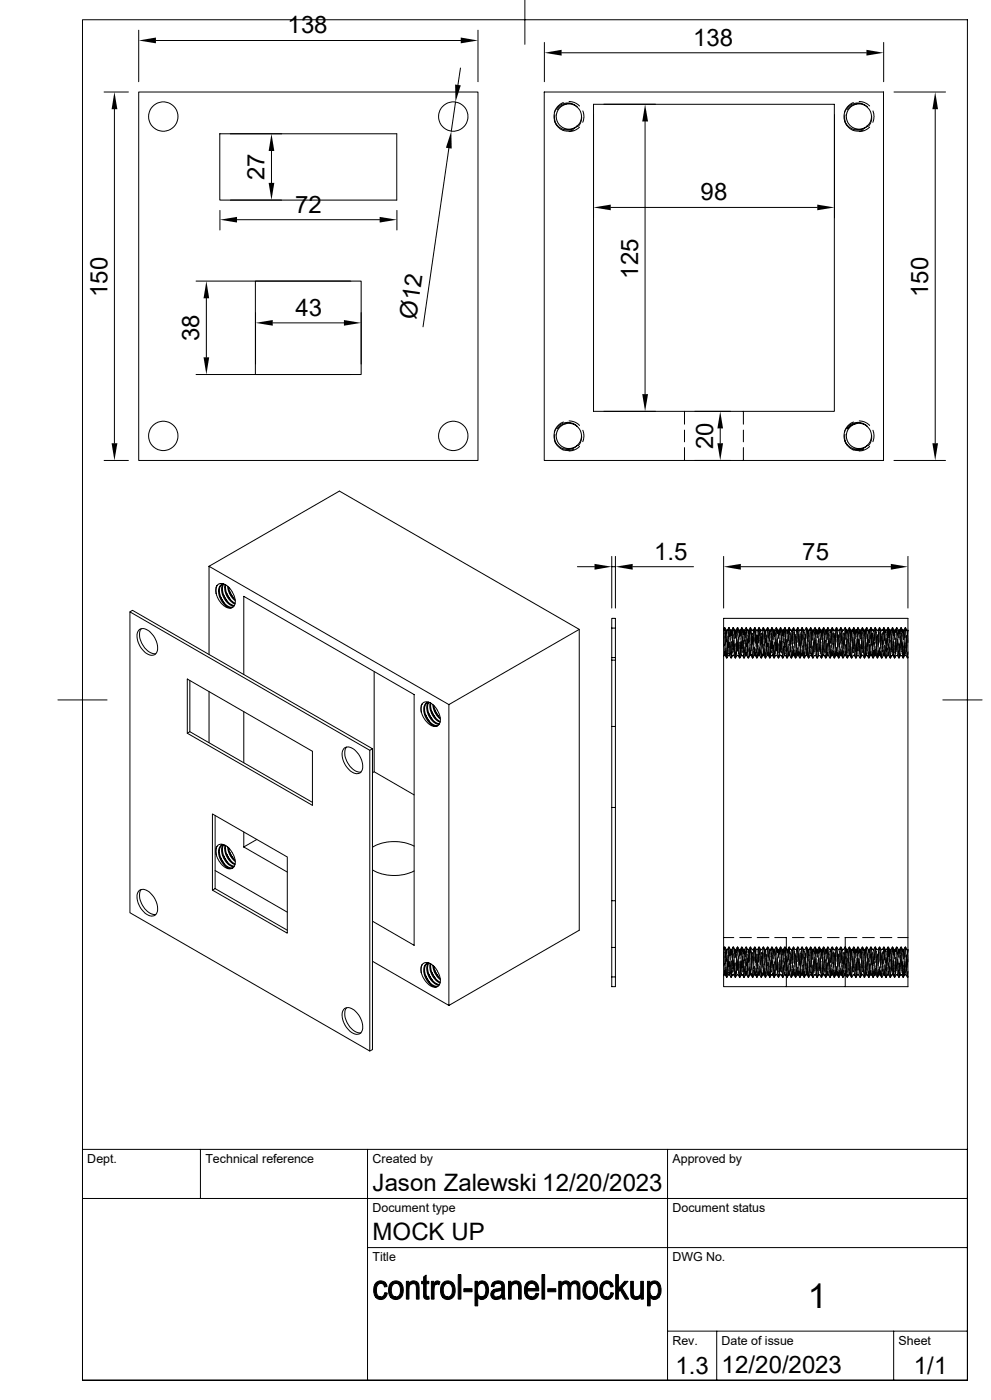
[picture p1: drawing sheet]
<svg xmlns="http://www.w3.org/2000/svg" width="297mm" height="420mm" viewBox="0 0 297 420" stroke-linecap="round" stroke-linejoin="round" font-family="sans-serif">
<defs><g id="words">
<text font-size="10.3" x="242.1" y="392.3">1</text>
<g font-size="7.2">
<text x="86.2" y="10">138</text>
<text x="207.7" y="13.7">138</text>
<text x="79.3" y="54" transform="rotate(-90 79.3 54)">27</text>
<text x="88.4" y="63.8">72</text>
<text x="210" y="60.1">98</text>
<text x="191.2" y="83.6" transform="rotate(-90 191.2 83.6)">125</text>
<text x="32.2" y="89.1" transform="rotate(-90 32.2 89.1)">150</text>
<text x="278.1" y="89.1" transform="rotate(-90 278.1 89.1)">150</text>
<text x="88.5" y="94.7">43</text>
<text x="124.8" y="96" transform="rotate(-82 124.8 96)">Ø12</text>
<text x="59.7" y="102.3" transform="rotate(-90 59.7 102.3)">38</text>
<text x="213.7" y="134.7" transform="rotate(-90 213.7 134.7)">20</text>
<text x="196" y="167.9">1.5</text>
<text x="240.5" y="167.9">75</text>
<text x="111.6" y="357.3">Jason Zalewski 12/20/2023</text>
<text x="111.6" y="372.1">MOCK UP</text>
<text x="202.4" y="412.1">1.3</text>
<text x="216.3" y="411.9">12/20/2023</text>
<text x="273.9" y="412.1">1/1</text>
</g>
<g font-size="3.7">
<text x="26.2" y="349">Dept.</text>
<text x="61.6" y="349">Technical reference</text>
<text x="111.6" y="349">Created by</text>
<text x="201.6" y="349">Approved by</text>
<text x="111.6" y="363.7">Document type</text>
<text x="201.6" y="363.7">Document status</text>
<text x="111.6" y="378.4">Title</text>
<text x="201.6" y="378.4">DWG No.</text>
<text x="201.5" y="403.5">Rev.</text>
<text x="216.3" y="403.5">Date of issue</text>
<text x="269.3" y="403.5">Sheet</text>
</g>
</g></defs>
<g fill="none" stroke="#000" stroke-width=".3">
<path d="M24.7 5.9h265.2v408.2h-265.2zM41.6 9.1v15.4M46.7 12.1h91.4M143.3 9.1v15.4M157.3 0v13.3M163.2 12.7v11.8M168.3 15.8h91.4M264.8 12.7v11.8M31.2 27.6h7.3M34.3 32.8v100.2M41.6 27.6h101.7v110.5h-101.7zM136.5 30.6l-1.2 8.8"/>
<path d="M138 20.4l-.8 5.1M163.1 27.6h101.7v110.5h-101.7zM166.2 36.1l.6 1.2 .7 .8 1.5 .8h1.9l1.3-.4 .8-.7M166.2 33.8l.9-1.6 1.4-1 2.1-.3 1.4 .5 1 .7-.9-.6-1.5-.3-1.2 .1-1.1 .6-1.3 1.7-.2 2 .2 .8 .7 1.1 1.5 1 2 .2 1-.3 .8-.6M166.2 36.1l1 2 1.6 1M166.2 33.8l-.2 1.2 .2 1.1M166.3 34.4v1.8l.6 1.4M168.9 30.8l-.9 .4-1 .9-.8 1.7M169.8 31.2l-1.6 .5-1.2 1.2M170.6 30.4l1.5 .3 1.6 1.1M172 38.9l-1.5 .4-1.8-.2M173 32.1a3.7 3.7 0 0 1 0 5.7"/>
<path d="M173.7 38.1l-1.6 1.1-1.6 .3M174.3 34.8l-.1 1.3-.8 1.8M174.7 33.3l.3 1.4-.3 2M177.9 31.3h72.2v92.1h-72.2zM193.3 36.4v81.8M250.1 34.4v30.9M253.1 36.1l1 1.9 1.7 1.1M253.1 33.8l-.2 1.2 .2 1.1M253.1 36.1l.6 1.2 .7 .8 1.5 .8h2l1.2-.4 .8-.7M253.1 33.8l.9-1.6 1.4-1 2.1-.3 1.5 .5 .9 .7-1-.6-1.4-.3-1.3 .2-1.1 .6-.8 .9-.5 .9-.1 1.8 .3 1.1 .6 .8 1.5 1 2 .2 1.8-.9M253.2 34.4v1.6l.6 1.6M255.8 30.8l-.9 .4-.9 .9-.9 1.7"/>
<path d="M256.8 31.2l-1.4 .4-1.4 1.3M257.5 30.4l1.6 .4 1.5 1M258.9 38.9l-1.4 .4-1.8-.2M259.9 32.1a3.7 3.7 0 0 1 0 5.7M260.6 38.1l-1.5 1.1-1.6 .3M261.2 34.8v1.4l-.9 1.7M261.6 33.3l.4 1.5-.4 1.9M267.9 27.6h15.5M280.3 32.8v100.2M65.9 40.1h53v19.9h-53zM81.4 45.3v9.6M134.5 44.4l-7.7 53.6"/>
<path d="M65.9 63.1v5.9M69 60h15.5M71 65.9h42.8M119 63.1v5.9M183 62.2h61.9M58.8 84.3h46.4M61.8 89.5v17.7M76.5 84.3h31.7v28.1h-31.7zM76.6 93.8v15.4M81.7 96.9h21.4M108.2 93.8v15.4M58.8 112.4h46.4"/>
<path d="M31.2 138.1h7.3M166.2 132l.8 1.6 1 .9 .8 .5M166.2 129.6l-.2 1.2 .2 1.1M166.3 130.3v1.7l.6 1.4M168.9 126.6l-1.7 1.1-1 1.9M169.8 127l-1.3 .4-1.5 1.3M170.6 126.3l1.5 .2 1.6 1.1M172 134.7l-1.7 .5-1.6-.3M173 127.9l-.8-.5-1-.4-2 .2-1.7 1.2-.7 1.8 .2 2 .4 .8 .9 .9 1.1 .5 1.2 .2 1.4-.3 1-.7-1 .8-1.4 .4-2.2-.3-1.3-1-.9-1.5M173 127.9l-1.6-1-1.1-.2-1.3 .2-1.5 .8-.7 .7-.6 1.2M173 127.9a3.7 3.7 0 0 1 0 5.7M173.7 133.9l-1.6 1.1-1.6 .3"/>
<path d="M174.3 130.6l-.1 1.3-.8 1.8M174.7 129.1l.3 1.4-.3 2M181 123.4h15.5M205.1 123.4v3.9M205.1 129v3.5M205.1 134.3v3.8M208.2 138.1h10.7M208.2 123.4h10.7M215.9 128.5v4.5M222.8 123.4v3.9M222.8 129v3.5M222.8 134.3v3.8"/>
<path d="M253.1 132l.9 1.6 .9 .9 .9 .5M253.1 129.6l-.2 1.2 .2 1.1M253.1 129.6l1.1-1.8 1.7-.9 1.3-.2 1.2 .2 1.5 1-1.8-.9-2 .2-1.4 1-.7 .9-.3 1v1.6l.5 1 .6 .9 1.2 .7 1.3 .3 1.6-.3 1-.7-.9 .8-1.5 .4-2.2-.3-1.3-1-.9-1.5M253.2 130.3v1.6l.6 1.5M255.8 126.6l-1.7 1.2-.6 .8-.4 1M256.8 127l-1.8 .6-1 1.1M257.5 126.3l1.6 .3 1.5 1M258.9 134.7l-1.7 .5-1.5-.3M259.9 127.9a3.7 3.7 0 0 1 0 5.7M260.6 133.9l-1.8 1.2-1.3 .2M261.2 130.6v1.4l-.9 1.7M261.6 129.1l.4 1.6-.4 1.8"/>
<path d="M267.9 138.1h15.5M62.7 169.9l39-22.6 71.9 41.5v90.3l-39.1 22.5M62.7 169.9l71.8 41.5 39.1-22.6M62.7 169.9v26.4M64.8 176.1l.6-.8 1.2-.3 1.3 .6 .8 .7a6.5 6.5 0 0 1 1.7 4.9l-.3 .7-.5 .3M64.8 176.2v1.9M65 175.7l-.3 .9v1.3l1.1 2.4 1.8 1.8 1.2 .4 .8-.3M66.1 179.1l1 1.7M66.5 175.3l-.5 .6-.3 1.1 .5 2.3 .8 1.4 1 1 1 .5 .8-.1M66.9 175.2l-.5 1.2 .1 1.1 .4 1.4 1.3 1.9 1.1 .9 .8 .1M67 175.2l-.7 .2-.6 .7-.2 1.4 .3 1.6 1.5 2.3 1.1 .8h1.2M67.1 178.5l.9 1.8"/>
<path d="M67.1 175.2l-.4 1v1l.4 1.6 1.5 2 .8 .6 .8 .3M67.4 175.3v1.6l.6 1.9 1.3 1.7 1.1 .7M67.6 175.5v1.5l.6 1.6 .9 1.4 1.4 1M67.9 178l1 1.7M68.2 175.9l.3 1.4 .5 1.3 1.5 1.6M68.5 176.1l.7 2.1 1.3 1.7M68.9 177.5l.9 1.7M173.1 170h5.1M183.3 170h1.1M183.3 166.9v15.5M184.4 166.9v15.5M189.6 170h18.3"/>
<path d="M216.9 166.9v15.5M222 170h45M272.1 166.9v15.5M38.9 183.6l71.9 41.5v90.2l-71.9-41.5zM38.9 183.6l.8-.5 71.9 41.5M41.8 188.8a2.96 2.96 0 0 1 3.8 1.4 5.3 5.3 0 0 1 1.2 5.8 2.21 2.21 0 0 1-3.2-.2 6.1 6.1 0 0 1-2.3-6.3zM42.4 188.6a4.6 4.6 0 0 0 .7 5.3 4.2 4.2 0 0 0 3.6 2.2M183.3 185.5h1.1v110.5h-1.1zM183.3 198h1.1M183.3 188.4h1.1M183.3 197.3h1.1M216.9 190l.2 3.7"/>
<path d="M216.9 185.5h55.2v110.5h-55.2zM216.9 189.2h3M216.9 188.8l.4-.5 .4 .8M217 191l-.1 3M217 196.6h.3l.5 .8 .5-.8h.4l.3 .8M217 188.6l-.1 3.1M217 196.6l-.1 .3M217.1 189.2l.2-.9 .2 2.7M217.3 189.8l.2 3.5M217.3 193.3l-.3 3.3M217.6 195.1l.2 2.3 .1-1.2M217.6 192.7l.1 3.5"/>
<path d="M217.6 194.4l-.2 2.2-.2-1.1M217.6 189.1h.4M217.8 190.1l-.2-1-.2 2.4M217.9 191.9l.2 3.5M218.2 190.9l-.2 3.5M218.2 193.3l-.2 3.5M218.2 190.8l.2 3.4M218.3 189.2l.1-.9 .3 2.7M218.6 188.7l-.1-.4-.2 3.2M218.6 192.7l-.2 3.5M218.7 192.7l.2 3.6M218.7 190.4l.2 3.5"/>
<path d="M218.9 193.8l-.2 2.8-.2-.6M218.9 189.1l-.4-.8-.6 .9-.2 3.4M218.9 189.1h.4M219.1 197.4h.1M219.2 190.7l-.3-1.6-.2 1.8M219.2 192.4l.3 3.5M219.3 189.1l.4-.8 .6 .8M219.4 193.3l-.2 3.4M219.4 195.6l-.2 1.8-.2-1.7M219.4 189.5l-.1-.4-.3 3M219.5 191.3l.2 3.5M219.6 190.3l-.1 3.5"/>
<path d="M219.8 188.6v-.3l.3 3.3M219.8 188.7l-.1-.4-.2 3.2M219.9 190.5l.2 3.5M220 192.1l-.2 3.5M220 190.4l.2-1.3 .3 2.2M220.2 193.4l.1 3.5M220.2 189.1h.4M220.3 193.3l-.4 3.3M220.6 195.5l-.2 1.9-.2-1.7M220.6 193l.2 3.5M220.6 189.1l.4-.8 .5 .8M220.7 190.1l-.1-1-.3 2.4"/>
<path d="M220.8 190.3l-.2 3.5M220.8 192.6l-.2 3.5M220.9 191.9l.2 3.5M220.9 188.6l.1-.3 .3 3.3M221.2 196.6l.5 .8M221.2 189.3l-.1-1-.2 2.6M221.2 196.6h-.3l-.4 .8-.6-.8h-.3l-.4 .8M221.3 191.6l-.2 3.5M221.4 193.4l.2 3.5M221.4 191.1l.1 3.5M221.4 189.8l.1-.7 .3 2.7M221.5 189.1h.4"/>
<path d="M221.6 192.7l-.3 3.5M221.7 189.2h3.5M221.9 193.5l.3 3.1v-.3M221.9 189.1l.4-.8 .5 .8M222 192.6l-.2 3.5M222 194.9l-.2 2.5-.2-1.1M222.1 190.7l-.2-1.6-.2 1.9M222.2 192.4l.2 3.5M222.2 196.6h.3l.4 .8 .6-.8h.3l.4 .8M222.2 196.6l-.4 .8M222.2 189.7l-.1 3.5M222.4 189.4l-.1-1.1-.2 2.5"/>
<path d="M222.5 188.8l.2 3.5M222.5 191.1l.2 3.5M222.6 191l-.2 3.5M222.8 194l.2 3.4 .1-.2M222.8 189.3v-.2l.3 3.3M222.8 189.1h.4M222.9 192.2l-.2 3.5M223 190.4l.2-1.3 .2 2.1M223.1 189.1l.5-.8 .5 .8M223.2 194.9l-.2 2.5-.2-1.1M223.2 194.1l.2 2.5 .2-.9M223.4 192l-.2 3.5"/>
<path d="M223.4 189.7l-.2 3.4M223.5 193l.2 3.5M223.7 188.8l.2 3.5M223.9 189.9l-.2-1.6-.2 1.9M223.9 190.5l-.2 3.5M223.9 194.1l.3 3.3 .1-.2M223.9 191.7l.2 3.5M224.1 189.1h.4M224.2 189.4l.2 3.5M224.2 191.6l-.2 3.5M224.3 189.9l.2-.8 .2 2.7M224.5 194.6l.2 2 .2-1.4"/>
<path d="M224.6 191.9l-.2 3.6M224.6 194.3l-.2 3.1-.2-.4M224.8 193.5l.3 3.1 .1-.3M224.9 189l-.2 3.5M225 188.3l-.5 .8M225 188.4l.4 .7M225 190l-.1-1.7-.2 1.9M225.1 191.7l.2 3.5M225.1 189.4l.2 3.5M225.3 189.9l-.3 3.5M225.4 194.7l.2 2.7 .2-.8M225.4 189.1h.4"/>
<path d="M225.5 191.1l-.2 3.4M225.6 189.9l.2 3.6M225.7 189.3l.1-.2 .2 3.2M225.7 189.1l.4-.8 .6 .8M225.8 194.2l-.3 3.2-.1-.4M226 191.3l-.2 3.5M226.1 189l-.3 3.5M226.1 189.6l.2-1.3 .2 2.3M226.1 194.1l.3 2.5 .1-.9M226.3 194.6l-.2 2-.3-1.4M226.3 189.4l.2 3.6M226.4 196.6l.4 .8 .5-.8h.4l.5 .8 .4-.8"/>
<path d="M226.4 196.6h-.3l-.5 .8-.5-.8h-.4l-.5 .8M226.6 194.7l.2 2.7 .1-.8M226.6 192.4l.1 3.5M226.6 189.4l-.2 3.4M226.7 189.1h.3M226.9 190.5l.2 3.5M226.9 190.5l-.2 3.5M226.9 189.2h3.6M227.1 189.4l.3 3.5M227.2 191.3l-.2 3.5M227.2 193.6l-.2 3.5M227.3 189.5l.2-1.2 .2 2.4"/>
<path d="M227.4 188.4l-.4 .7M227.5 194.6l.2 2 .2-1.4M227.5 188.3h.1M227.5 188.4l-.2 3.5M227.6 194.1l-.3 2.5-.1-.8M227.6 188.4l.4 .7M227.8 192.4l.1 3.5M227.8 190.1l.1 3.5M228 189.1h.3M228 195.3l.2 2.1 .2-1.5M228 189.3v-.2l-.3 3.2M228.2 191.1l.2 3.5"/>
<path d="M228.2 189.9l-.2 3.5M228.4 193.6l-.2 3.5M228.5 189.9l.2 3.6M228.6 196.6h.4M228.6 190.7l-.1 3.5M228.7 188.4l-.2 3.5M228.7 188.9l.2-.6 .2 3M228.7 188.3l.6 .8M228.7 188.4l-.4 .7M228.9 193.5l-.3 3.1-.1-.3M228.9 190.1l.2 3.5M228.9 196.6l.5 .8 .5-.8h.4l.5 .8 .4-.8"/>
<path d="M229.2 195.4l.2 2 .2-1.5M229.2 193l.2 3.5M229.2 194.6l-.2 2-.2-1.4M229.3 189.1h.3M229.4 189.9l-.1-.8-.3 2.6M229.5 191.6l.2 3.6M229.5 189.4l-.2 3.5M229.8 190.5l.2 3.5M229.8 190.6l-.1 3.5M229.8 193l-.2 3.5M229.9 188.9l.1-.6 .3 3M230.1 188.3l-.5 .8"/>
<path d="M230.2 188.4l.4 .7M230.2 192.9l-.2 3.5M230.3 189l-.2-.7-.2 2.9M230.3 190.7l.2 3.5M230.4 193l.1 3.6M230.5 194.1l-.2 2.5-.2-.9M230.5 189.1h.4M230.7 190.5l-.2-1.4-.2 2.1M230.8 192.2l.3 3.5M230.9 189.1l.4-.8 .6 .8M231 192.9l-.2 3.5M231 195.3l-.2 2.1-.2-1.4"/>
<path d="M231 189.3l-.1-.2-.3 3.2M231.1 191.1l.2 3.5M231.2 196.6h.4M231.2 190l-.1 3.5M231.4 189l-.1-.7-.2 2.9M231.5 188.4l.2 3.5M231.5 190.8l.2 3.5M231.5 196.6l.4 .8 .6-.8h.3l.5 .8M231.6 192.4l-.3 3.5M231.6 190.6l.3-1.5 .2 1.9M231.8 193.7l.2 3.5M231.8 193.5l-.2 3.1-.1-.3"/>
<path d="M231.9 189.1h.3M232.2 195.2l-.2 2.2-.2-1.4M232.2 192.7l.2 3.6M232.2 189.2h3.6l.2 3.5M232.3 189.9l-.1-.8-.3 2.7M232.4 190l-.2 3.5M232.4 192.3l-.2 3.5M232.5 191.6l.2 3.5M232.6 188.4l-.4 .7M232.6 188.3l.5 .8M232.7 188.5l.2 3.4M232.9 189.6l-.2-1.3-.2 2.2"/>
<path d="M232.9 191.8l-.2 3.5M233 193.7l.2 3.5M233 191.4l.1 3.5M233 190.1l.1-1 .3 2.5M233.1 189.1h.4M233.2 193l-.3 3.4M233.5 193.3l.2 3.1 .1 .2v-.1M233.5 189.1l.4-.8 .5 .8M233.6 192.3l-.2 3.5M233.6 194.6l-.2 2.8-.1-.8M233.7 190.4l-.2-1.3-.2 2.1M233.8 192.2l.2 3.5"/>
<path d="M233.8 189.4l-.1 3.5M234.1 189.7l-.2-1.4-.2 2.2M234.1 189.1l.2 3.5M234.1 196.6l.4 .8 .6-.8h.3l.4 .8M234.1 191.4l.2 3.5M234.1 196.6h-.3l-.4 .8M234.2 191.3l-.2 3.4M234.3 189.5l.1-.4 .3 3M234.4 194.4l.3 3v-.5M234.4 189.1h.4M234.5 192.4l-.2 3.5M234.6 190.6l.2-1.5 .2 1.9"/>
<path d="M234.7 189.1l.5-.8 .5 .8M234.8 194.6l-.2 2.8-.2-.8M234.8 193.9l.2 2.7 .2-.6M235 189.3l-.1 3.5M235 191.6l-.1 3.6M235.1 192.7l.2 3.5M235.1 189.9l.2-1.6 .2 2M235.3 189.1l.2 3.5M235.5 190.7l-.2 3.5M235.6 194.4l.2 3 .1-.5M235.6 192l.2 3.5M235.7 189.1h.4"/>
<path d="M235.8 191.8l-.2 3.5M235.9 190.1l.2-1 .2 2.5M236.1 189.1l.4-.8 .5 .8M236.1 194.4l.2 2.2 .2-1.2M236.2 191.6l-.1 3.6M236.2 194l-.3 3.3M236.3 189.9l.2-1.6 .2 2M236.3 196.6h.4l.4 .8 .6-.8h.3l.4 .8M236.4 193.3l.3 3.3 .1-.1M236.4 196.6l-.6 .8M236.5 188.7l-.2 3.5M236.7 189.7l.2 3.5"/>
<path d="M236.8 192.1l.1 3.5M236.9 190.1l-.3 3.5M237 189.1h.4M237 195l.2 2.4 .2-1.1M237.1 189.7l.2 3.5M237.1 191.3l-.2 3.5M237.2 189.5l.2-.4 .2 3M237.4 193.9l-.3 3.4M237.5 189.2h3.5M237.6 191l-.1 3.5M237.7 188.7l-.2 3.5M237.7 189.3l.2-1 .2 2.6"/>
<path d="M237.7 193.8l.3 2.8 .1-.6M237.7 188.4l-.4 .7M237.8 188.3l.5 .8M237.9 194.8l-.2 1.8-.3-1.6M237.9 189.7l.2 3.6M238.2 192.7l.2 3.5M238.2 189.6l-.2 3.5M238.2 195l.2 2.4 .1-1.2M238.3 189.1h.3M238.4 190.7l-.1 3.5M238.4 197.4h.1M238.5 190.3l.2 3.5"/>
<path d="M238.8 191l-.1 3.5M238.8 193.3l-.2 3.5M238.9 189.2l.2-.9 .2 2.7M239.1 194.4l.2 2.2 .1-1.2M239.2 194.3l-.2 2.3-.2-1.1M239.2 188.6l-.1-.3-.2 3.3M239.3 192.5l.3-3.4-.5-.8-.5 .8 .4 3.6M239.4 192.7l.2 3.5M239.4 190.4l.1 3.5M239.6 189.1h.3M239.6 195.6l.2 1.8 .2-1.8M239.8 190.8l.2 3.6"/>
<path d="M239.8 190.2l-.2 3.5M239.9 189.1l.4-.8 .6 .8M240 193.3l-.2 3.5M240 189.7l.3 3.5M240.2 190.4l-.1 3.4M240.4 188.6l.1-.3 .2 3.3M240.4 188.6l-.1-.3-.2 3.2M240.5 193.7l-.3 2.9-.1-.5M240.5 190.4l.2 3.5M240.5 196.6l.5 .8M240.6 196.6h-.4l-.4 .8-.5-.8h-.4l-.4 .8M240.8 193.3l.2 3.5"/>
<path d="M240.8 194.9l-.2 1.7-.2-1.7M240.9 189.1h.3M241 189.7l-.1-.6-.3 2.9M241.1 191.4l.2 3.5M241.1 189.6l-.2 3.5M241.2 195.6l-.2 1.8-.2-1.7M241.4 190.2l.2 3.6M241.4 190.3l-.1 3.5M241.4 192.7l-.1 3.5M241.5 196.6l-.5 .8M241.5 196.6h.4l.4 .8 .5-.8M241.6 188.6v-.3l.3 3.3"/>
<path d="M241.7 188.3l-.5 .8M241.8 188.4l.4 .7M241.8 193.2l-.3 3.4M241.9 189.3l-.2-1-.2 2.6M242 193.3l.2 3.5M242 191l.1 3.5M242.1 194.3l-.2 2.3-.2-1.1M242.1 189.1h.4M242.3 190.2l-.2-1.1-.2 2.3M242.4 191.9l.3 3.6M242.5 189.1l.4-.8 .6 .8M242.5 189.1l-.3 3.4"/>
<path d="M242.6 192.6l-.2 3.5M242.6 194.9l-.2 2.5-.2-1.1M242.7 190.8l.2 3.5M242.7 189.2h3.6M242.8 196.6h.3l.4 .8M242.9 189.7l-.2 3.5M243.1 189.3l-.2-1-.2 2.6M243.1 188.7l.2 3.5M243.1 192.6l-.2 3.5M243.2 191.1l.1 3.5M243.4 194l.3 3.3M243.4 193.8l-.2 2.8-.2-.5"/>
<path d="M243.5 189.1h.3M243.6 197.4h.1M243.6 190.8l-.1-1.7-.3 1.7M243.8 192.5l.2 3.5M243.8 194.9l-.2 2.5-.2-1.1M243.8 189.1l.4-.8 .6 .8M243.9 189.6l-.1-.5-.3 2.9M244.1 189.7l-.2 3.5M244.1 192l-.2 3.5M244.1 191.4l.1 3.5M244.3 188.8l.2 3.5M244.4 196.6l.5 .8 .5-.8h.3"/>
<path d="M244.4 196.6h-.3l-.4 .8M244.5 192l-.2 3.5M244.5 189.9l-.2-1.6-.2 1.9M244.6 190.3l.1-1.2 .3 2.2M244.6 194l.3 3.2M244.6 191.7l.2 3.5M244.7 193.2l-.3 3.4M244.7 189.1h.4M245.1 193.1l.2 3.5M245.1 189.1l.4-.8 .5 .8M245.2 192l-.1 3.5M245.2 194.3l-.2 3.1-.1-.5"/>
<path d="M245.2 190.2l-.1-1.1-.2 2.3M245.4 191.9l.2 3.6M245.5 189.1l-.2 3.5M245.7 189.9l-.2-1.6-.2 1.9M245.7 196.6l.5 .8 .5-.8h.3l.6 .8 .4-.8M245.7 189.4l.2 3.5M245.8 191.7l.2 3.5M245.8 191.5l-.2 3.5M245.9 189.7l.1-.6 .3 2.8M246 194.6l.3 2.8 .1-.8M246 189.1h.4M246.1 192.6l-.3 3.5"/>
<path d="M246.4 193.6l.2 3 .2-.4M246.4 194.3l-.2 3.1-.2-.4M246.6 190.8l-.2-1.7-.2 1.8M246.6 191.3l-.1 3.6M246.7 189l-.2 3.5M246.7 192.5l.2 3.5M246.8 189.6l.1-1.3 .2 2.3M246.8 188.4l-.5 .7M246.8 188.3h.1M246.9 189.4l.2 3.5M246.9 188.4l.5 .7M247.1 190.9l-.2 3.5"/>
<path d="M247.2 194.6l.2 2.8 .2-.8M247.2 192.3l.2 3.5M247.3 189.2l.3 3.2M247.3 189.1h.3M247.4 192.1l-.2 3.5M247.5 190.3l.2-1.2 .2 2.2M247.6 189.1l.5-.8 .5 .8M247.7 194.2l.2 2.4 .2-1M247.8 191.3l-.2 3.5M247.8 193.7l-.2 3.4M247.9 189.6l.2-1.3 .2 2.3M247.9 196.6h.4l.4 .8 .6-.8h.3l.5 .8"/>
<path d="M248 193l.3 3.6M248 189.2h3.5M248.2 188.4l-.3 3.5M248.4 192.4l.1 3.5M248.4 190l.1 3.5M248.4 190.4l-.2 3.5M248.6 195.3l.2 2.1 .2-1.4M248.6 189.1h.4M248.7 189.5l.2 3.5M248.7 191.5l-.2 3.5M248.8 189.8l.2-.7 .2 2.8M249 193.6l-.2 3.5"/>
<path d="M249 194.7l.2 1.9 .2-1.5M249.3 190.7l-.2 3.5M249.3 193.6l.3 3 .1-.4M249.3 188.4l-.2 3.5M249.3 188.4l-.4 .7M249.4 189l.1-.7 .2 2.9M249.4 188.3l.5 .8M249.6 190l.1 3.5M249.8 189.8l-.2 3.5M249.8 195.3l.2 2.1 .2-1.5M249.8 193l.2 3.5M249.9 189.1h.3"/>
<path d="M250 191l-.1 3.5M250.1 190l.2 3.5M250.2 189.2v-.1l.3 3.3M250.2 189.1l.5-.8 .5 .8M250.4 190.7l-.1 3.5M250.4 193l-.2 3.5M250.6 188.9l.1-.6 .2 3M250.7 194.2l.2 2.4 .1-.9M250.8 194.5l-.2 2.1-.2-1.3M250.9 188.9l-.2-.6-.2 3M250.9 196.6l.4 .8 .5-.8h.4l.5 .8M250.9 196.6h-.3l-.5 .8"/>
<path d="M251 193l.2 3.5M251 190.7l.2 3.5M251.1 189.3l-.2 3.4M251.2 189.1h.3M251.4 190.6l.2 3.5M251.4 190.4l-.2 3.5M251.6 193l-.2 3.5M251.6 195.3l-.2 2.1-.2-1.5M251.6 189.5l.3 3.5M251.9 190l-.2 3.5M251.9 188.4l-.4 .7M252 194.7l.2 1.9 .2-1.5"/>
<path d="M252 188.3h.1M252.1 189l-.2-.7-.2 2.9M252.1 194l-.3 2.6-.1-.7M252.2 190.7l.1 3.5M252.4 193.6l.2 3.5M252.5 189.1l-.4-.7 .2 3.5M252.5 189.1h.3M252.6 189.4l-.1-.3-.3 3.1M252.7 191.2l.2 3.4M252.7 189.8l-.2 3.5M252.8 195.3l-.2 2.1-.2-1.4M252.8 189.1l.4-.8 .6 .8"/>
<path d="M253 190l.2 3.5M253.1 190l-.2 3.5M253.1 192.4l-.2 3.5M253.1 196.6h.3l.5 .8 .5-.8h.4l.3 .8M253.2 196.6l-.5 .8M253.3 188.4l.2 3.5M253.3 189.2h3.5M253.4 193.4l-.2 3.2-.1-.2M253.5 189.6l-.2-1.3-.1 2.3M253.6 193.7l.2 3.4M253.6 191.3l.1 3.5M253.7 194.5l-.2 2.1-.2-1.3"/>
<path d="M253.7 189.1h.4M253.9 189.9l-.2-.8-.2 2.5M254 191.7l.2 3.5M254 189.3l-.2 3.5M254.1 189.1l.5-.8 .5 .8M254.2 192.3l-.2 3.5M254.2 194.6l-.2 2.8-.1-.8M254.5 189.4l-.2 3.5M254.7 189.6l-.2-1.3-.2 2.3 .2 3.5M254.7 192.8l-.2 3.5M254.8 189l.1 3.5M254.8 191.3l.1 3.6"/>
<path d="M255 194.3l.3 3.1 .1-.4M255 194l-.2 2.6-.2-.8M255.1 189.1h.3M255.2 190.5l-.1-1.4-.3 2M255.4 192.3l.2 3.5M255.4 194.6l-.2 2.8-.1-.8M255.4 189.1l.4-.8 .6 .8M255.5 189.4l-.1-.3-.3 3.1M255.7 191.7l-.2 3.5M255.7 191.1l.1 3.5M255.7 189.4l-.2 3.5M255.7 189.9l.2-1.6 .2 1.9"/>
<path d="M255.9 189.1l.2 3.5M256 192.3l-.2 3.5M256.2 190.5l.2-1.4 .2 2M256.2 194.3l.3 3.1v-.5M256.2 192l.2 3.5M256.3 193.4l-.2 3.2-.1-.2M256.3 189.1h.4M256.7 192.8l.2 3.5M256.7 189.1l.4-.8 .5 .8M256.8 191.7l-.1 3.5M256.8 194l-.3 3.2M256.8 189.9l-.1-.8-.2 2.6"/>
<path d="M256.9 189.9l.2-1.6 .2 1.9M257 191.7l.2 3.5M257.1 188.8l-.2 3.5M257.3 196.6l.6 .8M257.3 196.6h-.3l-.4 .8-.6-.8h-.3l-.5 .8M257.4 192l.2 3.5M257.4 189.7l.2 3.5M257.4 191.7l-.2 3.5M257.5 190l.1-.9 .3 2.5M257.6 194.9l.3 2.5 .1-1.1M257.6 189.1h.4M257.7 192.9l-.3 3.4"/>
<path d="M258 193.4l.3 3.2 .1-.2M258 189.1l.4-.8 .6 .8M258 194l-.3 3.3M258.1 190.5l-.1-1.4-.2 2M258.3 191.1l-.2 3.5M258.3 192.2l.2 3.5M258.3 196.6h.3l.4 .8 .6-.8h.3M258.3 188.7l-.2 3.5M258.3 196.6l-.4 .8M258.4 189.3l.1-1 .2 2.6M258.5 189.2h3.5M258.6 189.7l.1 3.5"/>
<path d="M258.7 191.2l-.2 3.5M258.8 195l.2 2.4 .2-1.1M258.8 192.6l.2 3.5M258.8 189.4l.1-.3 .3 3.1M258.9 189.1h.4M259 192.3l-.2 3.5M259.1 190.5l.2-1.4 .2 2M259.2 189.1l.5-.8 .5 .8M259.3 193.9l.2 2.7 .2-.7M259.5 191l-.2 3.5M259.5 193.4l-.3 3.4M259.5 189.3l.2-1 .2 2.6"/>
<path d="M259.6 192.8l.2 3.5M259.8 188.6v-.3l-.3 3.3M259.9 196.6l.4 .8M260 192.7l.2 3.5M260 190.3l.2 3.5M260 190.6l-.2 3.5M260.2 189.1h.4M260.3 195.6l.1 1.8 .2-1.7M260.3 189.3l.2 3.4M260.3 191.7l-.2 3.5M260.4 190l.2-.9 .2 2.5M260.6 193.3l-.2 3.5"/>
<path d="M260.6 194.5l.3 2.1 .1-1.3M260.9 190.4l-.2 3.5M260.9 193.4l.3 3.2 .1-.2M261 188.6v-.3l-.3 3.3M261 188.6l.1-.3 .3 3.2M261.1 188.3l-.5 .8M261.1 188.4l.4 .7M261.2 190.4l.2 3.4M261.4 190l-.2 3.5M261.4 193.3l.2 3.5M261.5 195.6l.1 1.8 .2-1.8M261.5 189.1h.4"/>
<path d="M261.6 189.8l.2 3.5M261.6 191.2l-.2 3.5M261.7 189.4l.2-.3 .2 3.1M261.8 189.1l.5-.8 .5 .8M262 192.7l-.1 3.5M262.1 190.4l-.2 3.5M262.1 196.6h.4M262.2 196.6l-.5 .8-.5-.8h-.3l-.6 .8M262.2 188.6l.1-.3 .3 3.3M262.3 193.9l.2 2.7 .1-.7M262.4 194.7l-.2 1.9-.2-1.5M262.5 196.6l.4 .8 .5-.8h.4l.4 .8 .6-.8h.3"/>
<path d="M262.5 189.2l-.1-.9-.3 2.7M262.6 193.3l.2 3.5M262.6 191l.2 3.5M262.7 189.5l-.2 3.5M262.8 189.1h.3M262.9 190.6l-.1 3.5M263 190.4l.2 3.5M263.2 189.2l.2 3.5M263.2 192.7l-.1 3.5M263.2 195l-.1 2.4-.2-1.1M263.5 189.7l-.2 3.6M263.5 188.4l-.4 .7"/>
<path d="M263.6 194.5l.2 2.1 .1-1.3M263.6 188.3l.5 .8M263.7 189.3l-.1-1-.3 2.6M263.7 194.2l-.3 2.4-.1-1M263.7 188.7l.2 3.5M263.8 191l.1 3.5M263.8 189.2h3.5M264 193.9l.3 3.4M264.1 189.1h.3M264.1 189.2l-.3 3.2M264.3 190.9l.2 3.5M264.3 190.1l-.2 3.5"/>
<path d="M264.4 195l-.2 2.4-.1-1.1M264.4 189.1l.4-.8 .6 .8M264.5 189.8l.3 3.5M264.7 189.7l-.2 3.5M264.7 192.1l-.2 3.4M264.9 188.7l.2 3.5M265 193.6l-.2 3-.2-.4M265 196.6l.5 .8 .5-.8h.4l.5 .8 .4-.8M265.1 189.9l-.1-1.6-.2 2M265.2 194l.3 3.3M265.2 191.6l.2 3.6M265.3 194.8l-.2 1.8-.2-1.6"/>
<path d="M265.4 189.1h.3M265.5 189.7l-.2-.6-.2 2.8M265.6 191.5l.2 3.5M265.6 189.5l-.2 3.5M265.9 192l-.2 3.5M265.9 194.4l-.3 3-.1-.5M266.1 189.1l-.2 3.5M266.2 188.3l-.5 .8M266.3 188.4l.4 .7M266.3 189.9l-.2-1.6-.2 2.1 .2 3.4M266.3 193.1l-.2 3.5M266.4 191.6l.2 3.6"/>
<path d="M266.4 189.3l.2 3.5M266.6 194.2l-.2 2.4-.2-1M266.7 194.6l.2 2.8 .1-.8M266.7 189.1h.3M266.8 190.3l-.1-1.2-.3 2.2M267 192l.2 3.5M267 189.1l.4-.8 .6 .8M267 194.3l-.2 3.1-.1-.5M267 189.1l-.3 3.3M267.2 190.9l.2 3.5M267.3 189.1l-.2 3.5M267.3 191.4l-.2 3.5"/>
<path d="M267.3 196.6h.3l.5 .8 .5-.8h.3l.6 .8M267.4 189.7l.1-1.4 .3 2.2M267.5 189.4l.3 3.5M267.6 192.5l-.2 3.5M267.8 190.8l.2-1.7 .1 1.7M267.8 194.6l.3 2.8 .1-.8M267.8 192.3l.2 3.5M267.9 193.7l-.2 2.9-.2-.5M268 189.1h.3M268.3 192.6l.2 3.5M268.4 189.7l-.1-.6-.3 2.8M268.5 191.4l-.2 3.5"/>
<path d="M268.5 193.7l-.3 3.5M268.6 189.6l.1-1.3 .2 2.2M268.6 191.5l.1 3.4M268.7 188.4l-.4 .7M268.7 188.3l.5 .8M268.8 188.5l-.2 3.4M269 190l.2 3.5M269 191.9l-.2 3.6M269 192.3l.2 3.5M269.1 190.2l.1-1.1 .3 2.3M269.1 189.2h3M269.2 193.1l-.2 3.5"/>
<path d="M269.2 189.1h.4M269.3 195.2l.2 2.2 .1-1.4M269.6 193.2l.3 3.4M269.6 189.1l.4-.8 .6 .8M269.7 193.7l-.3 3.5M269.7 190.2l-.1-1.1-.2 2.2M269.9 190.8l-.2 3.5M269.9 192l.2 3.5M269.9 196.6h.4M269.9 196.6l-.4 .8M270 188.4l-.3 3.5M270 189l.1-.7 .2 2.9"/>
<path d="M270.2 190l.1 3.5M270.2 196.6l.4 .8 .6-.8h.3l.4 .8M270.3 191.4l-.2 3.5M270.4 195.3l.2 2.1 .2-1.4M270.4 193l.2 3.4M270.4 189.7l.2-.6 .2 2.8M270.5 189.1h.4M270.6 192.5l-.3 3.5M270.7 190.8l.2-1.7 .2 1.7M270.9 193.7l.2 2.9 .2-.5M271.1 190.7l-.2 3.5M271.1 193l-.2 3.6"/>
<path d="M271.2 189l.1-.7 .2 2.9M271.2 192.6l.2 3.5M271.3 188.4l-.5 .7M271.3 188.3l.5 .8M271.5 188.9l-.1-.6-.3 3M271.6 193l.2 3.5M271.6 190.6l.2 3.5M271.6 190.8l-.2 3.6M271.8 189.1l.3 3.6M271.8 189.1h.3M271.9 195.9l.1 1.5 .1-.4M271.9 192l-.2 3.5"/>
<path d="M272.1 195.5v1M272.1 189.1l-.1 1.1M272.1 197.2l-.2 .2M17.4 210h14.7M56.1 203.7l37.5 21.7v16.2l-37.5-21.6zM56.9 204.2v15.3l-.8 .5M56.9 219.5l36.7 21.2M62.7 207.5v15.3M73.1 202.4v-23.5l51 29.5v75.2l-12.5-7.2M73.1 213.5v15.3M112.1 201.5v30l12 7M126.5 211.2l-.3 1.1v1.3"/>
<path d="M127.6 214.5l1 1.8M128 210.8l-.4 .5-.3 .9v1.5l.5 1.4 .9 1.4 .9 .7 1 .5 .8-.1M128.4 210.7l-.5 1.3 .1 1.4 .4 1.1 1.4 2 1.1 .7 .8 .1M128.5 210.7l-.8 .3-.6 .9-.1 1.4 .4 1.5 .7 1.4 1 1 1.2 .6 .8-.1-1.3 .2-1.4-.9-1.5-1.8-.7-1.6M128.5 214l1 1.7M128.5 210.7l-.3 .8-.1 1 .6 1.9 1.3 1.9 .9 .6 .8 .3M128.9 210.9v1.6l.6 1.9 1.1 1.5 1.3 .8M129.1 210.9v1.5l.5 1.6 .9 1.3 1.5 1.2M129.5 213.5l.9 1.7M129.7 211.4l.6 2.3 .6 1 1.1 1M130 211.6l.7 2.2 1.3 1.5M130.3 213l1 1.7"/>
<path d="M131.1 213.1a3.8 3.8 0 0 1 .3 4.5l-.3 .1M131.1 213.1l-.9-1.3-.9-.8-1.6-.5-.9 .4-.5 .7v1.9M134.5 211.4v90.2M183.3 217.9h1.1M282.6 210h11.7M103.3 224.4a2.96 2.96 0 0 1 3.8 1.4 5.3 5.3 0 0 1 1.1 5.7 2.21 2.21 0 0 1-3.2-.2 6.1 6.1 0 0 1-2.2-6.3zM103.9 224.1a4.6 4.6 0 0 0 .7 5.3 4.2 4.2 0 0 0 3.6 2.2M111.6 224.6v90.3l-.8 .4M111.6 224.6l-.8 .5M112.1 231.5l-.5 .3M63.7 244.2l22.4 12.9v22.9l-22.4-13zM64.5 244.6v22l21.6 12.5"/>
<path d="M64.8 254.4l.6-.9 1-.3 1 .3 1.4 1.1a6.6 6.6 0 0 1 1.6 4.8l-.3 .7-.5 .3M64.8 254.4v1.8M65 253.9l-.3 .9v1.3l1 2.3 1 1.2 1.1 .8 .8 .2 1-.2M66.1 257.3l1 1.7M66.5 253.5l-.5 .6-.3 1.1 .5 2.3 1.5 2.1 1.1 .7h1M66.9 253.4l-.4 .9-.1 1.2 .6 1.9 1.4 1.9 .9 .5 .8 .2M67 253.4l-.7 .2-.6 .8-.2 1 .2 1.6 .7 1.4 1 1.3 1.4 .8 .8-.1M67.1 256.8l.9 1.6M67.1 253.4l-.4 .8v1.2l.6 1.9 1.3 1.8 1.6 .8M67.4 253.6v1.5l.6 1.9 1.2 1.7 1.2 .7M67.6 253.7l.1 1.7 .7 1.8 1 1.3 1.1 .7M67.9 256.2l1 1.7"/>
<path d="M68.2 254.1l.3 1.5 .5 1 1.5 1.8M68.5 254.3l.7 2.1 1.3 1.7M68.9 255.7l.9 1.7M73.1 254.1l13 7.5M73.1 249.6v4.5M77 251.8l-3.9 2.3M124.1 253.8a13.6 13.6 0 0 0-12.4 .3M183.3 242.2h1.1M41.8 267.1a2.96 2.96 0 0 1 3.8 1.4 5.3 5.3 0 0 1 1.2 5.7 2.21 2.21 0 0 1-3.2-.2 6.1 6.1 0 0 1-2.3-6.3zM42.4 266.8a4.6 4.6 0 0 0 .7 5.3 4.2 4.2 0 0 0 3.6 2.2M64.5 261.2l21.6 12.4M64.5 266.6l-.8 .4"/>
<path d="M111.7 261a13.6 13.6 0 0 0 12.4 .3M183.3 270.2h1.1M111.6 288.4l22.9 13.2M126.2 291.8l1.1 2.3 1.2 1.3 1.4 .7 1.2-.1h-1.1l-1-.7-1-1.2-.7-1.2-.3-1.4 .1-1.3 .6-1 .8-.3-.4 1.8 .6 1.9 1.3 1.9 .8 .6 .9 .3M126.5 289.4l-.3 1v1.4M127.6 292.8l1 1.7M128 289l-.4 .5-.3 .9v1.5l.5 1.4 1 1.4 .8 .7 1 .5 .8-.1M128.4 288.9l-.5 1.4 .1 1.3 .4 1.1 1.4 2 .9 .6 1 .2M128.5 292.3l1 1.7M128.9 289.1v1.6l.6 2 1.3 1.5 1.1 .7M129.1 289.2l.1 1.8 .6 1.6 1.2 1.4 1 .7M129.5 291.7l.9 1.7"/>
<path d="M129.7 289.6l.6 2.2 .7 1.1 1 1M130 289.9l.7 2.1 1.3 1.6M130.3 291.2l1 1.7M131.1 291.3a3.8 3.8 0 0 1 .3 4.5l-.3 .2M131.1 291.3l-1.7-2-1-.5h-.9l-.9 .4-.3 .6v2M183.3 284.2h1.1M183.3 293.1h1.1M216.9 285.8l.2 3.7M216.9 281.3h3M216.9 284.6l.4-.5 .4 .8h.3M217 286.8l-.1 3M217 292.4h.3"/>
<path d="M217 284.4l-.1 3.1M217 292.4l-.1 .3M217.1 285l.2-.9 .2 2.7M217.3 285.6l.2 3.5M217.3 289l-.3 3.4M217.3 292.4l.5 .7M217.6 290.8l.2 2.4 .1-1.2M217.6 288.5l.1 3.5M217.6 290.2l-.2 2.2-.2-1.2M217.8 293.2h.1M217.8 285.9l-.2-1-.2 2.4M217.9 287.7l.2 3.5"/>
<path d="M218.2 286.7l-.2 3.5M218.2 289.1l-.2 3.5M218.2 286.5l.2 3.5M218.3 284.9l.1-.8 .3 2.7M218.3 292.4l-.4 .7M218.3 292.4h.4M218.6 284.4l-.1-.3-.2 3.2M218.6 288.5l-.2 3.5M218.7 292.4l.3 .7M218.7 288.5l.2 3.6M218.7 286.2l.2 3.5M218.9 289.6l-.2 2.8-.2-.6"/>
<path d="M219.1 293.2h.1M219.2 286.5l-.3-1.6-.2 1.8M219.2 288.2l.3 3.5M219.4 289l-.2 3.5M219.4 291.3l-.2 1.9-.2-1.7M219.4 285.3l-.1-.4-.3 3M219.5 287.1l.2 3.5M219.6 292.4h.3M219.6 286.1l-.1 3.5M219.6 292.4l-.4 .7M219.8 284.4v-.3l.3 3.3M219.8 284.5l-.1-.4-.2 3.2"/>
<path d="M219.9 286.3l.2 3.4M219.9 292.4l.4 .7M220 287.9l-.2 3.5M220 286.2l.3-1.3 .2 2.1M220.2 289.1l.1 3.6M220.2 284.9h.4l.4-.8 .5 .8h.4l.4-.8 .5 .8h.4M220.3 284.9l-.5-.8-.5 .8h-.4l-.5-.8-.5 .9-.2 3.4M220.3 289.1l-.3 3.3-.1-.1M220.3 293.2h.2M220.6 291.3l-.3 1.9-.1-1.7M220.6 288.8l.2 3.5M220.7 285.9l-.1-1-.3 2.4"/>
<path d="M220.8 286.1l-.2 3.5M220.8 288.4l-.2 3.5M220.9 287.7l.2 3.4M220.9 292.4l-.4 .7M220.9 292.4h.3M220.9 284.3l.1-.2 .3 3.3M221.2 292.4l.4 .7M221.2 285.1l-.1-1-.2 2.5M221.3 287.4l-.2 3.5M221.4 289.2l.2 3.5M221.4 286.9l.1 3.5M221.4 285.6l.1-.7 .3 2.7"/>
<path d="M221.6 288.5l-.3 3.5M221.7 293.2h.1M221.7 281.3h3.5M221.9 289.3l.3 3.1v-.3M222 288.4l-.2 3.5M222 290.7l-.3 2.5-.1-1.1M222.1 286.4l-.2-1.5-.2 1.8M222.2 288.2l.2 3.5M222.2 292.4h.3M222.2 292.4l-.4 .7M222.2 285.5l-.1 3.5M222.4 285.1l-.1-1-.2 2.5"/>
<path d="M222.5 284.6l.2 3.4M222.5 292.4l.4 .7M222.5 286.9l.2 3.5M222.6 286.8l-.2 3.5M222.8 289.8l.3 3.4v-.2M222.8 285.1v-.2l.3 3.3M222.9 288l-.2 3.4M222.9 293.2h.2M223 286.2l.2-1.3 .2 2.1M223.2 290.7l-.3 2.5-.1-1.1M223.2 289.9l.2 2.5 .2-.9M223.4 287.7l-.2 3.6"/>
<path d="M223.4 285.4l-.2 3.5M223.5 288.8l.2 3.5M223.5 292.4l-.4 .7M223.5 292.4h.3M223.7 284.6l.2 3.5M223.8 292.4l.4 .7M223.9 285.7l-.2-1.6-.2 1.9M223.9 286.3l-.2 3.4M223.9 289.9l.3 3.3 .1-.2M223.9 287.5l.2 3.5M224.2 285.2l.2 3.5M224.2 287.4l-.2 3.5"/>
<path d="M224.2 293.2h.1M224.3 285.6l.2-.7 .2 2.7M224.5 290.4l.2 2 .2-1.4M224.6 287.7l-.2 3.5M224.6 290.1l-.3 3.1-.1-.4M224.7 292.4l-.3 .7M224.7 292.4h.4M224.8 289.3l.3 3.1 .1-.3M224.9 284.8l-.2 3.5M225 284.1l-.5 .8h-.4l-.5-.8-.5 .8M225 284.1l.4 .8M225 285.8l-.2-1.7-.1 1.9"/>
<path d="M225.1 292.4l.4 .7M225.1 287.5l.2 3.5M225.1 285.2l.2 3.5M225.3 285.7l-.3 3.5M225.4 290.4l.2 2.8 .2-.8M225.5 286.8l-.2 3.5M225.5 293.2h.1M225.6 285.7l.2 3.6M225.7 285.1l.1-.2 .2 3.2M225.8 290l-.3 3.2-.1-.4M226 287.1l-.2 3.5M226 292.4h.4"/>
<path d="M226.1 284.8l-.3 3.4M226.1 292.4l-.5 .7M226.1 285.4l.2-1.3 .2 2.3M226.1 289.9l.3 2.5 .1-.9M226.3 290.4l-.2 2-.3-1.4M226.3 285.2l.2 3.6M226.4 292.4l.4 .7M226.6 290.5l.2 2.7 .1-.9M226.6 288.2l.1 3.5M226.6 285.1l-.2 3.5M226.8 293.2h.1M226.9 286.3l.2 3.5"/>
<path d="M226.9 286.3l-.2 3.5M226.9 281.3h3.6M227.1 285.2l.3 3.5M227.2 287.1l-.2 3.5M227.2 289.4l-.2 3.5M227.3 285.3l.2-1.2 .2 2.3M227.3 292.4l-.4 .7M227.3 292.4h.4M227.4 284.1l-.4 .8h-.3l-.4-.8-.6 .8h-.3M227.5 290.4l.2 2 .2-1.4M227.5 284.1h.1M227.5 284.1l-.2 3.6"/>
<path d="M227.6 289.8l-.3 2.6-.1-.9M227.6 284.1l.4 .8M227.7 292.4l.4 .7M227.8 288.2l.1 3.5M227.8 285.8l.1 3.5M228 291.1l.2 2.1 .2-1.5M228 285.1v-.2l-.3 3.2M228.1 293.2h.1M228.2 286.9l.2 3.5M228.2 285.7l-.2 3.5M228.4 289.4l-.2 3.5M228.5 285.7l.2 3.5"/>
<path d="M228.6 292.4h.4M228.6 286.4l-.1 3.5M228.6 292.4l-.4 .7M228.7 284.1l-.2 3.5M228.7 284.7l.2-.6 .2 3M228.7 284.1l.6 .8h.3M228.7 284.1l-.4 .8h-.3M228.9 289.3l-.3 3.1-.1-.3M228.9 285.9l.2 3.5M228.9 292.4l.5 .7M229.2 291.1l.2 2.1 .2-1.5M229.2 288.8l.2 3.5"/>
<path d="M229.2 290.4l-.2 2-.2-1.4M229.4 293.2h.1M229.4 285.7l-.2-.8-.2 2.6M229.5 287.4l.2 3.5M229.5 285.2l-.2 3.5M229.8 286.3l.2 3.5M229.8 286.4l-.1 3.5M229.8 288.8l-.2 3.5M229.9 284.6l.1-.5 .3 3M229.9 292.4l-.4 .7M229.9 292.4h.4M230.1 284.1l-.5 .8"/>
<path d="M230.2 284.1l.4 .8M230.2 288.7l-.2 3.5M230.3 284.8l-.2-.7-.2 2.9M230.3 292.4l.4 .7M230.3 286.5l.2 3.5M230.4 288.8l.1 3.6M230.5 289.9l-.2 2.5-.2-.9M230.5 284.9h.4l.4-.8 .6 .8h.3M230.7 293.2h.1M230.7 286.2l-.2-1.3-.2 2.1M230.8 288l.3 3.5M231 288.7l-.2 3.5"/>
<path d="M231 291l-.2 2.2-.2-1.4M231 285.1l-.1-.2-.3 3.2M231.1 286.9l.2 3.5M231.2 292.4h.4M231.2 285.8l-.1 3.5M231.2 292.4l-.4 .7M231.4 284.8l-.1-.7-.2 2.9M231.5 284.2l.2 3.5M231.5 286.6l.2 3.4M231.5 292.4l.4 .7M231.6 288.2l-.3 3.4M231.6 286.4l.3-1.5 .2 1.9"/>
<path d="M231.8 289.5l.2 3.4M231.8 289.3l-.2 3.1-.1-.3M231.9 293.2h.2M232.2 291l-.2 2.2-.2-1.4M232.2 288.5l.2 3.6M232.2 281.3h3.5M232.3 285.7l-.1-.8-.3 2.6M232.4 285.7l-.2 3.6M232.4 288.1l-.2 3.5M232.5 287.4l.2 3.5M232.5 292.4l-.4 .7M232.5 292.4h.3"/>
<path d="M232.6 284.1l-.4 .8M232.6 284.1l.5 .8h.4l.5-.8 .4 .8M232.7 284.2l.2 3.5M232.8 292.4l.5 .7M232.9 285.4l-.2-1.3-.2 2.2M232.9 287.6l-.2 3.5M233 289.5l.2 3.5M233 287.1l.1 3.6M233 285.8l.1-.9 .3 2.5M233.2 288.7l-.3 3.5M233.3 293.2h.1M233.5 289.1l.3 3.3v-.1"/>
<path d="M233.6 288.1l-.2 3.4M233.6 290.4l-.2 2.8-.1-.8M233.7 286.2l-.2-1.3-.2 2.1M233.8 288l.2 3.5M233.8 292.4h.3M233.8 292.4l-.4 .7M233.8 285.2l-.1 3.4M234.1 285.5l-.2-1.4-.2 2.2M234.1 284.9l.2 3.5M234.1 292.4l.4 .7M234.1 287.2l.2 3.5M234.2 287l-.2 3.5"/>
<path d="M234.3 285.3l.1-.4 .3 3M234.4 290.1l.3 3.1v-.5M234.4 284.9h.3l.5-.8 .5 .8h.4l.4-.8 .5 .8h.4M234.5 288.2l-.2 3.5M234.5 293.2h.2M234.6 286.4l.2-1.5 .2 1.9M234.8 290.4l-.3 2.8-.1-.8M234.8 289.6l.2 2.8 .2-.7M235 285.1l-.1 3.5M235 287.4l-.1 3.6M235.1 288.5l.2 3.5M235.1 292.4l-.4 .7"/>
<path d="M235.1 292.4h.3M235.1 285.7l.2-1.6 .2 1.9M235.3 284.9l.2 3.5M235.4 292.4l.4 .7M235.5 286.5l-.2 3.5M235.6 290.2l.2 3 .1-.5M235.6 287.8l.2 3.5M235.7 281.3v3.8M235.7 286.9v3.5M235.7 292.1v3.9M235.8 284.9l.2 3.6M235.8 287.6l-.2 3.5"/>
<path d="M235.8 293.2h.1M235.9 285.9l.2-1 .2 2.4M236.1 290.2l.2 2.2 .2-1.2M236.2 287.4l-.1 3.5M236.2 289.7l-.3 3.4M236.3 285.7l.2-1.6 .2 2M236.3 292.4h.4M236.4 289.1l.3 3.3 .1-.1M236.4 292.4l-.4 .7M236.5 284.5l-.2 3.5M236.7 285.5l.2 3.5M236.8 287.8l.1 3.5"/>
<path d="M236.9 285.9l-.3 3.5M237 290.7l.2 2.5 .2-1.1M237.1 285.5l.2 3.5M237.1 287.1l-.2 3.5M237.1 293.2h.1M237.2 285.3l.2-.4 .2 3M237.4 289.7l-.3 3.5-.4-.8M237.5 281.3h3.5M237.6 286.8l-.1 3.5M237.7 292.4l-.5 .7M237.7 292.4h.3M237.7 284.5l-.2 3.5"/>
<path d="M237.7 285l.2-.9 .2 2.6M237.7 289.6l.3 2.8 .1-.6M237.7 284.1l-.4 .8M237.8 284.1l.5 .8h.3l.6-.8 .4 .8-.3 3.4M237.9 290.6l-.2 1.8-.3-1.7M237.9 285.5l.2 3.6M238 292.4l.4 .7M238.2 288.5l.2 3.5M238.2 285.4l-.2 3.5M238.2 290.8l.2 2.4 .1-1.2M238.4 286.5l-.1 3.5M238.4 293.2h.1"/>
<path d="M238.5 286.1l.2 3.5M238.7 284.9l.3 3.6M238.8 286.8l-.1 3.5M238.8 289.1l-.2 3.5M238.9 285l.2-.9 .2 2.6M238.9 292.4h.4M239 292.4l-.5 .7M239.1 290.2l.2 2.2 .1-1.2M239.2 290.1l-.3 2.3-.1-1.1M239.2 284.4l-.1-.3-.2 3.3M239.3 292.4l.4 .7M239.4 288.5l.2 3.5"/>
<path d="M239.4 286.2l.1 3.4M239.7 293.2h.1M239.8 286.6l.2 3.5M239.8 286l-.2 3.4M240 289.1l-.2 3.5M240 291.4l-.2 1.8-.2-1.8M240 285.5l.3 3.5M240.2 286.1l-.1 3.5M240.2 292.4l-.4 .7M240.2 292.4h.4M240.4 284.4l.1-.3 .2 3.3M240.4 284.4l-.1-.3-.2 3.2"/>
<path d="M240.5 289.5l-.3 2.9-.1-.5M240.5 286.2l.2 3.5M240.5 292.4l.5 .7M240.8 289.1l.2 3.5M240.8 290.7l-.2 1.7-.2-1.7M241 285.5l-.2-.6-.2 2.8M241 293.2h.1M241.1 287.2l.2 3.5M241.1 285.4l-.2 3.5M241.2 291.4l-.2 1.8-.2-1.7M241.4 288.5l-.1 3.5M241.5 292.4l-.4 .7"/>
<path d="M241.6 284.4v-.3l.3 3.3M241.6 289.6l-.2-3.5-.1 3.5M241.7 284.1l-.5 .8h-.3l-.4-.8-.6 .8h-.3M241.8 284.1l.3 .8h.4l-.3 3.4M241.8 288.9l-.3 3.5h.4M241.9 292.4l.4 .7M241.9 285.1l-.2-1-.2 2.6M242 289.1l.2 3.6M242 286.8l.1 3.5M242.1 290.1l-.2 2.3-.2-1.1M242.3 293.2h.1M242.3 286l-.2-1.1-.2 2.3"/>
<path d="M242.4 287.7l.3 3.6M242.5 284.9l.4-.8 .6 .8h.3l.5-.8 .5 .8M242.6 288.4l-.2 3.5M242.6 290.7l-.2 2.5-.2-1.1M242.7 286.6l.2 3.5M242.7 281.3h3.6M242.8 292.4h.4M242.8 292.4l-.4 .7M242.9 285.5l-.2 3.5M243.1 285.1l-.2-1-.2 2.6M243.1 284.5l.2 3.5M243.1 288.4l-.2 3.5"/>
<path d="M243.1 292.4l.4 .7M243.2 286.9l.1 3.5M243.4 289.8l.3 3.2M243.4 289.5l-.2 2.9-.2-.6M243.6 293.2h.1M243.6 286.6l-.2-1.7-.2 1.7M243.8 288.3l.2 3.5M243.8 290.7l-.2 2.5-.2-1.1M243.9 285.4l-.1-.5-.3 2.9M244.1 285.5l-.2 3.5M244.1 287.8l-.2 3.5M244.1 287.1l.1 3.6"/>
<path d="M244.1 292.4l-.4 .7M244.1 292.4h.3M244.3 284.5l.2 3.5M244.5 287.8l-.2 3.5M244.5 285.7l-.2-1.6-.2 1.9M244.6 286.1l.2-1.2 .2 2.2M244.6 289.8l.3 3.2M244.6 287.5l.2 3.5M244.7 289l-.3 3.4 .5 .7M244.9 293.2h.1M245.1 288.8l.2 3.6M245.2 287.7l-.1 3.6"/>
<path d="M245.2 290.1l-.2 3.1-.1-.5M245.2 286l-.1-1.1-.2 2.3M245.4 287.7l.2 3.5M245.4 292.4h.3M245.4 292.4l-.4 .7M245.5 284.9l-.2 3.4M245.7 285.7l-.2-1.6-.2 1.9M245.7 292.4l.4 .7M245.7 285.2l.2 3.5M245.8 287.5l.2 3.5M245.8 287.3l-.2 3.5M245.9 285.5l.1-.6 .3 2.8"/>
<path d="M246 290.4l.3 2.8 .1-.8M246.1 288.4l-.3 3.5M246.2 293.2h.1M246.4 289.4l.3 3 .1-.4M246.4 290.1l-.2 3.1-.2-.5M246.6 286.5l-.2-1.6-.2 1.8M246.6 287.1l-.1 3.6M246.7 284.8l-.2 3.5M246.7 288.3l.2 3.5M246.7 292.4l-.4 .7M246.7 292.4h.3M246.8 285.4l.1-1.3 .2 2.2"/>
<path d="M246.8 284.1l-.4 .8h-.4l-.4-.8-.5 .8h-.4M246.8 284.1h.1M246.9 285.2l.2 3.5M246.9 284.1l.4 .8h.3l.5-.8 .5 .8h.4M247 292.4l.4 .7M247.1 286.7l-.2 3.5M247.2 290.4l.2 2.8 .2-.8M247.2 288.1l.2 3.5M247.3 284.9l.3 3.3M247.4 287.9l-.2 3.4M247.4 293.2h.2M247.5 286.1l.2-1.2 .2 2.2"/>
<path d="M247.7 290l.2 2.4 .2-1M247.8 287.1l-.2 3.5M247.8 289.4l-.2 3.5M247.9 285.4l.2-1.3 .2 2.3M247.9 292.4h.4M248 288.8l.3 3.5M248 281.3h3.5M248 292.4l-.4 .7M248.2 284.2l-.3 3.5M248.3 292.4l.4 .7M248.4 288.1l.1 3.5M248.4 285.8l.1 3.5"/>
<path d="M248.4 286.2l-.2 3.4M248.6 291.1l.2 2.1 .2-1.4M248.7 285.3l.2 3.5M248.7 287.3l-.2 3.5M248.7 293.2h.1M248.8 285.5l.2-.6 .2 2.8M249 289.4l-.2 3.5M249 290.5l.3 1.9 .1-1.5M249.3 286.5l-.2 3.5M249.3 292.4l-.5 .7M249.3 292.4h.3M249.3 289.4l.3 3 .1-.4"/>
<path d="M249.3 284.2l-.2 3.5M249.4 284.7l.1-.6 .2 2.9M249.6 285.8l.1 3.5M249.6 292.4l.4 .7M249.8 285.6l-.2 3.5M249.8 291.1l.2 2.1 .2-1.5M249.8 288.8l.2 3.5M250 286.7l-.1 3.5M250 293.2h.1M250.1 285.8l.2 3.5M250.2 285l.1-.1 .2 3.3M250.4 286.5l-.1 3.5"/>
<path d="M250.4 288.8l-.2 3.5M250.5 292.4h.4M250.6 284.7l.1-.6 .2 3M250.6 292.4l-.5 .7M250.7 289.9l.2 2.5 .1-1M250.8 290.3l-.3 2.1-.1-1.3M250.9 284.7l-.2-.6-.2 2.9M250.9 292.4l.4 .7M251 288.8l.2 3.5M251 286.5l.2 3.5M251.1 285l-.2 3.5M251.3 293.2h.1"/>
<path d="M251.4 286.4l.2 3.5M251.4 286.2l-.2 3.5M251.6 288.8l-.2 3.5M251.6 291.1l-.2 2.1-.2-1.5M251.6 285.2l.3 3.6M251.8 292.4l-.4 .7M251.8 292.4h.4M251.9 285.8l-.2 3.5M251.9 284.1l-.4 .8h-.3l-.4-.8-.6 .8h-.3l-.5-.8-.5 .8M252 290.5l.2 1.9 .2-1.5M252 284.1h.1M252.1 284.7l-.2-.6-.2 2.9"/>
<path d="M252.1 284.2l.2 3.5M252.1 289.7l-.3 2.7-.1-.8M252.1 284.1l.4 .8h.3l.4-.8 .6 .8h.3M252.2 286.5l.1 3.5M252.2 292.4l.4 .7M252.4 289.4l.2 3.5M252.6 285.2l-.2-.3-.2 3.1M252.6 293.2h.1M252.7 286.9l.2 3.5M252.7 285.6l-.2 3.5M252.8 291.1l-.2 2.1-.2-1.4M253 285.8l.2 3.5"/>
<path d="M253.1 285.8l-.2 3.5M253.1 288.2l-.2 3.4M253.1 292.4h.3M253.2 292.4l-.5 .7M253.3 284.2l.2 3.5M253.3 281.3h3.5M253.3 281.3v3.8M253.3 286.9v3.5M253.3 292.1v3.9M253.4 289.2l-.3 3.2v-.2M253.4 292.4l.5 .7M253.5 285.4l-.2-1.3-.1 2.3"/>
<path d="M253.6 289.4l.2 3.5M253.6 287.1l.1 3.5M253.7 290.3l-.2 2.1-.2-1.3M253.9 293.2h.1M253.9 285.7l-.2-.8-.2 2.5M254 287.5l.2 3.5M254 285.1l-.2 3.5M254.1 284.9l.5-.8 .5 .8h.3l.5-.8 .5 .8M254.2 288.1l-.2 3.5M254.2 290.4l-.2 2.8-.1-.8M254.4 292.4l-.4 .7M254.4 292.4h.4"/>
<path d="M254.5 285.2l-.2 3.5M254.7 285.4l-.2-1.3-.2 2.4 .2 3.4M254.7 288.6l-.2 3.5M254.8 284.8l.1 3.5M254.8 292.4l.3 .7M254.8 287.1l.1 3.6M255 290.1l.3 3.1 .1-.5M255 289.8l-.2 2.6-.2-.8M255.2 293.2h.1M255.2 286.3l-.2-1.4-.2 2M255.4 288.1l.2 3.4M255.4 290.4l-.2 2.8-.1-.8"/>
<path d="M255.5 285.2l-.1-.3-.3 3.1M255.7 287.5l-.2 3.5M255.7 286.9l.1 3.5M255.7 285.2l-.2 3.5M255.7 292.4h.3M255.7 285.7l.2-1.6 .2 1.9M255.7 292.4l-.4 .7M255.9 284.9l.2 3.4M256 288.1l-.2 3.4M256 292.4l.5 .7M256.2 286.3l.2-1.4 .2 2M256.2 290.1l.3 3.1v-.5"/>
<path d="M256.2 287.8l.2 3.5M256.3 289.2l-.2 3.2-.1-.2M256.3 284.9h.4l.4-.8 .5 .8h.4l.4-.8 .6 .8h.3M256.5 293.2h.1M256.7 288.6l.2 3.5M256.8 287.4l-.1 3.6M256.8 289.8l-.3 3.2M256.8 285.7l-.1-.8-.2 2.5M256.9 285.7l.2-1.6 .2 1.9M257 287.5l.2 3.5 .2-3.5M257 292.4l-.4 .7M257 292.4h.3"/>
<path d="M257.1 284.5l-.2 3.5M257.3 292.4l.4 .7M257.4 287.8l.2 3.5M257.4 285.5l.2 3.5M257.5 285.7l.1-.8 .3 2.5M257.6 290.7l.3 2.5 .1-1.1M257.7 288.6l-.3 3.5M257.8 293.2h.1M258 289.2l.3 3.2 .1-.2M258 289.8l-.3 3.2M258.1 286.3l-.1-1.4-.2 2M258.3 286.9l-.2 3.4"/>
<path d="M258.3 288l.2 3.5M258.3 292.4h.3M258.3 284.5l-.2 3.5M258.3 292.4l-.4 .7M258.4 285.1l.1-1 .2 2.6M258.5 281.3h3.5M258.6 285.5l.1 3.5M258.6 292.4l.4 .7M258.7 286.9l-.2 3.5M258.8 290.7l.2 2.5 .2-1.1M258.8 288.4l.2 3.5M258.8 285.2l.2-.3 .2 3.1"/>
<path d="M259 288.1l-.2 3.5M259 293.2h.2M259.1 286.3l.2-1.4 .2 1.7-.2 3.7M259.3 289.7l.2 2.7 .2-.8M259.5 289.1l-.3 3.6M259.5 285.1l.2-1 .2 2.6M259.6 288.6l.2 3.5M259.6 292.4l-.4 .7M259.6 292.4h.3M259.8 284.4v-.3l-.3 3.3M259.9 292.4l.4 .7M260 288.5l.2 3.4"/>
<path d="M260 286.1l.2 3.5M260 286.4l-.2 3.5M260.3 291.4l.1 1.8 .2-1.8M260.3 285l.2 3.5M260.3 287.5l-.2 3.5M260.3 293.2h.1M260.4 285.8l.2-.9 .2 2.5M260.6 289.1l-.2 3.5M260.6 290.3l.3 2.1 .1-1.3M260.9 292.4l-.4 .7M260.9 292.4h.3M260.9 286.2l-.2 3.5"/>
<path d="M260.9 289.1l.3 3.3 .1-.2M261.1 284.1l-.5 .8h-.4l-.5-.8-.5 .8M261.1 284.1l.4 .8M261.2 286.1l.2 3.5M261.2 292.4l.4 .7M261.4 287.3l-.2-2.7-.3-.5-.2 3.3M261.4 285.8l-.2 3.5M261.4 289.1l.2 3.5M261.5 291.4l.1 1.8 .2-1.8M261.5 284.9h.4M261.6 285.6l.2 3.5M261.6 287l-.2 3.5"/>
<path d="M261.6 293.2h.1M261.7 285.2l.2-.3 .2 3.1M262 288.5l-.1 3.5M262.1 286.2l-.2 3.5M262.1 292.4h.4M262.2 292.4l-.5 .7M262.2 284.4l.1-.3 .3 3.3M262.3 289.7l.2 2.7 .1-.7M262.4 290.5l-.2 1.9-.2-1.6M262.5 292.4l.4 .7M262.5 285l-.2-.9-.2 2.6M262.6 289.1l.2 3.5"/>
<path d="M262.6 286.8l.2 3.5M262.7 285.3l-.2 3.5M262.9 286.4l-.1 3.5M262.9 293.2h.1M263 286.2l.2 3.4M263.2 285l.2 3.5M263.2 288.5l-.1 3.5M263.2 290.8l-.2 2.4-.1-1.2M263.4 292.4l-.4 .7M263.4 292.4h.4M263.5 285.5l-.2 3.6M263.5 284.1l-.4 .8h-.3l-.4-.8-.6 .8"/>
<path d="M263.6 290.3l.2 2.1 .1-1.3M263.6 284.1l.5 .8M263.7 285l-.2-.9-.2 2.6M263.7 290l-.3 2.4-.1-1M263.7 284.5l.2 3.5M263.8 286.8l.1 3.5M263.8 292.4l.4 .7M263.8 281.3h3.5M264 289.7l.3 3.4M264.1 284.9l-.3 3.3M264.2 293.2h.1M264.3 286.7l.2 3.5"/>
<path d="M264.3 285.9l-.2 3.4M264.4 290.7l-.2 2.5-.1-1.1M264.5 285.6l.3 3.5M264.7 285.5l-.2 3.5M264.7 287.8l-.2 3.5M264.7 292.4h.4M264.8 292.4l-.5 .7M264.9 284.5l.2 3.5M265 289.4l-.2 3-.2-.4M265 292.4l.5 .7M265.1 285.7l-.2-1.6-.1 2M265.2 289.7l.3 3.4"/>
<path d="M265.2 287.4l.2 3.5M265.3 290.6l-.2 1.8-.2-1.6M265.5 293.2h.1M265.5 285.5l-.2-.6-.2 2.8M265.6 287.3l.2 3.5M265.6 285.3l-.2 3.5M265.9 287.8l-.2 3.5M265.9 290.2l-.3 3-.1-.5M265.9 286.1l.2 3.5M266 292.4l-.4 .7M266 292.4h.4M266.1 284.9l-.2 3.5"/>
<path d="M266.2 284.1l-.5 .8h-.3l-.4-.8-.6 .8h-.3M266.3 284.1l.4 .8h.3l.4-.8 .6 .8h.3M266.3 285.7l-.2-1.6-.2 1.9M266.3 288.8l-.2 3.6M266.4 292.4l.4 .7M266.4 287.4l.2 3.6M266.4 285.1l.2 3.5M266.6 290l-.2 2.4-.2-1M266.7 290.4l.2 2.8 .1-.8M266.8 293.2h.1M266.8 286.1l-.1-1.2-.3 2.2M267 287.8l.2 3.5"/>
<path d="M267 290.1l-.2 3.1-.1-.5M267 284.9l-.3 3.3M267.2 286.7l.2 3.5M267.3 284.9l-.2 3.5M267.3 287.2l-.2 3.5M267.3 292.4h.4M267.3 292.4l-.4 .7M267.4 285.5l.1-1.4 .3 2.2M267.5 285.2l.3 3.4M267.6 288.3l-.2 3.5M267.6 292.4l.5 .7M267.8 286.6l.2-1.7 .1 1.7"/>
<path d="M267.8 290.4l.3 2.8 .1-.8M267.8 288.1l.2 3.5M267.9 289.4l-.2 3-.2-.5M268.1 293.2h.1M268.3 288.4l.2 3.5M268.4 285.5l-.1-.6-.3 2.8M268.5 287.1l-.2 3.6M268.5 289.5l-.3 3.5M268.6 285.4l.1-1.3 .2 2.2M268.6 287.2l.1 3.5M268.6 292.4l-.4 .7M268.6 292.4h.3"/>
<path d="M268.7 284.1l-.4 .8M268.7 284.1l.5 .8h.4l.5-.8 .5 .8M268.8 284.2l-.2 3.5M268.9 292.4l.5 .7M269 285.7l.2 3.6M269 287.7l-.2 3.6M269 288.1l.2 3.5M269.1 286l.1-1.1 .3 2.3M269.1 281.3h3M269.2 288.9l-.2 3.5M269.3 291l.2 2.2 .1-1.4M269.4 293.2h.1"/>
<path d="M269.6 288.9l.2 3.2 .1 .3h.4M269.7 289.5l-.3 3.4M269.7 286l-.1-1.1-.2 2.2M269.9 286.5l-.2 3.5M269.9 287.8l.2 3.5M269.9 292.4l-.4 .7M270 284.2l-.3 3.5M270 284.8l.1-.7 .2 2.9M270.2 285.8l.1 3.5M270.2 292.4l.4 .7M270.3 287.2l-.2 3.5M270.4 291l.2 2.2 .2-1.4"/>
<path d="M270.4 288.7l.2 3.5M270.4 285.5l.2-.6 .2 2.8M270.6 288.3l-.3 3.5M270.6 293.2h.2M270.7 286.6l.1-1.7 .3 1.7M270.9 289.5l.3 2.9 .1-.5M271.1 286.5l-.2 3.5M271.1 288.8l-.2 3.6M271.2 284.8l.1-.7 .2 2.9M271.2 288.3l.2 3.5M271.2 292.4l-.4 .7M271.2 292.4h.3"/>
<path d="M271.3 284.1l-.5 .8h-.3M271.3 284.1l.5 .8h.3l-.1 1.1M271.5 284.7l-.1-.6-.3 3M271.5 292.4l.4 .7M271.6 288.8l.2 3.5M271.6 286.4l.2 3.5M271.6 286.6l-.2 3.6M271.8 284.9l.3 3.6M271.9 291.7l.1 1.5 .1-.4M271.9 287.8l-.2 3.5M271.9 293.2h.1M272.1 291.3v1"/>
<path d="M272.1 293v.1M103.3 302.6a2.96 2.96 0 0 1 3.8 1.4 5.3 5.3 0 0 1 1.1 5.7 2.21 2.21 0 0 1-3.2-.2 6.1 6.1 0 0 1-2.2-6.3zM103.9 302.3a4.6 4.6 0 0 0 .7 5.3 4.2 4.2 0 0 0 3.6 2.2M24.7 359.5h265.2M60.1 344.8v14.7M110.2 344.8v69.3M200.1 344.8v69.3M289.9 344.8h-265.2v69.3M110.2 374.3h179.7M200.1 399.3h89.8M214.8 399.3v14.8M267.8 399.3v14.8"/>
<circle cx="48.9" cy="35" r="4.4"/>
<circle cx="135.8" cy="35" r="4.4"/>
<circle cx="48.9" cy="130.8" r="4.4"/>
<circle cx="135.8" cy="130.8" r="4.4"/>
</g>
<g fill="#000" stroke="#000" stroke-width=".3">
<path d="M112.8 384.8a1.96 1.96 0 0 1 2.8 .2h-1.4a2.06 2.06 0 0 0-1.3 2.9l.5 1 .7 .2h-1.5a4 4 0 0 1 .2-4.3z" fill-rule="evenodd"/>
<path d="M112.6 389.1l1.9-.1a1.27 1.27 0 0 0 .8-1.2l.8 .1a1.97 1.97 0 0 1-1.3 1.9 1.97 1.97 0 0 1-2.2-.7z" fill-rule="evenodd"/>
<path d="M114.2 385h1.4l.4 1-.8 .1v-.2a1.04 1.04 0 0 0-1-.9z" fill-rule="evenodd"/>
<path d="M117.1 384.9a2.1 2.1 0 0 1 3.1 .1h-1.5a2.03 2.03 0 0 0-1.3 2.9l.4 .8 .9 .4h-1.6a3.8 3.8 0 0 1 0-4.2z" fill-rule="evenodd"/>
<path d="M118.7 385h1.5a3.2 3.2 0 0 1-1.1 4.8l-1.3-.1-.7-.6h1.6a1.89 1.89 0 0 0 1.3-2.6l-.5-1.1z" fill-rule="evenodd"/>
<path d="M121.8 384.4h.7v.7h.8l-.4 .3-.3 .8v3.5h-.8z" fill-rule="evenodd"/>
<path d="M122.6 385l1.2 .1h-1.3z" fill-rule="evenodd"/>
<path d="M122.9 384.7a1.69 1.69 0 0 1 2-.2 1.69 1.69 0 0 1 .7 1.9v3.3h-.8v-3.2a1.07 1.07 0 0 0-1-1.4l-1.2-.1z" fill-rule="evenodd"/>
<path d="M127 383.1l.7-.6v1.9h.8v.7h-.8l.1 3.6 .4 .3h-1.2v-3.9h-.6v-.7h.6z" fill-rule="evenodd"/>
<path d="M127 389l1.5-.1 .2 .8-.9 .1a.8 .8 0 0 1-.8-.8z" fill-rule="evenodd"/>
<path d="M129.3 384.4h.7v.8h1a1.47 1.47 0 0 0-.9 1.7v2.8h-.8z" fill-rule="evenodd"/>
<path d="M130.5 384.4a1.11 1.11 0 0 1 1.4 .2l-.3 .8-1.6-.2z" fill-rule="evenodd"/>
<path d="M132.7 384.9a2.1 2.1 0 0 1 3.1 .1h-1.6a2.17 2.17 0 0 0-1.1 3.4l.5 .6 .6 .1h-1.6a3.8 3.8 0 0 1 .1-4.2z" fill-rule="evenodd"/>
<path d="M134.2 385h1.6a3 3 0 0 1-1.3 4.8l-1.1-.1-.8-.6h1.6a2.18 2.18 0 0 0 1.2-3.3l-.4-.6z" fill-rule="evenodd"/>
<path d="M137.3 382.4h.8v7.3h-.8z" fill-rule="evenodd"/>
<path d="M139 386.6h2.5v.9h-2.5z" fill-rule="evenodd"/>
<path d="M142.4 384.4h.7v.7h.8a2.76 2.76 0 0 0-.1 3.9l2 .2h-2.6v2.6h-.8z" fill-rule="evenodd"/>
<path d="M143.2 384.9l1.2 .1-1.3 .1z" fill-rule="evenodd"/>
<path d="M143.6 384.5a1.93 1.93 0 0 1 2 .2 1.93 1.93 0 0 1 .8 1.8l-.2 1.9-.4 .8-1.5-.1a2.29 2.29 0 0 0 1.1-3.3l-.7-.8-1.5-.1z" fill-rule="evenodd"/>
<path d="M143.2 389.2h2.6a1.61 1.61 0 0 1-2.6 0z" fill-rule="evenodd"/>
<path d="M147.6 385h1.7a1.03 1.03 0 0 0-1.3 1l-.8-.1z" fill-rule="evenodd"/>
<path d="M147.6 387.1l.2-.1 2.6 .1-1.2 .3a.91 .91 0 0 0-1.2 .6 .91 .91 0 0 0 .8 1.1l1.5 .1a1.71 1.71 0 0 1-2.2 .6 1.71 1.71 0 0 1-.8-2.2z" fill-rule="evenodd"/>
<path d="M147.8 384.7a2 2 0 0 1 3.4 1v2.8l.2 1.2h-.8l-.1-.7h-1.1l.8-.7 .2-1.2-2.6-.1 1.6-.4a.8 .8 0 0 0 1-.7 .8 .8 0 0 0-.8-.9h-2z" fill-rule="evenodd"/>
<path d="M148.9 389.1l1.6-.1-.2 .2z" fill-rule="evenodd"/>
<path d="M152.4 384.4h.7v.7h.8l-.4 .4-.3 .9v3.3h-.8z" fill-rule="evenodd"/>
<path d="M153.2 385l1.2 .1h-1.3z" fill-rule="evenodd"/>
<path d="M153.5 384.7a1.68 1.68 0 0 1 2-.2 1.68 1.68 0 0 1 .7 1.9v3.3h-.8v-3.2a1.07 1.07 0 0 0-1-1.4l-1.2-.1z" fill-rule="evenodd"/>
<path d="M157.7 385.1l1.6-.1-.8 .4-.5 1.1h3.5v.8h-3.5l.4 1.3 1 .5h-1.6a3.9 3.9 0 0 1-.1-4z" fill-rule="evenodd"/>
<path d="M158 384.7a2.11 2.11 0 0 1 2.3-.2 2.11 2.11 0 0 1 1.2 2h-3.5h2.7l-.3-.9-.5-.5-2.1-.1z" fill-rule="evenodd"/>
<path d="M157.8 389.1l2.1-.1 .7-1 .9 .1a2.12 2.12 0 0 1-1.6 1.7 2.12 2.12 0 0 1-2.1-.7z" fill-rule="evenodd"/>
<path d="M162.4 382.4h.8v7.3h-.8z" fill-rule="evenodd"/>
<path d="M164.2 386.6h2.4v.9h-2.4z" fill-rule="evenodd"/>
<path d="M167.5 384.4h.7v.7l.7 .1-.4 .3-.2 .8v3.4h-.8z" fill-rule="evenodd"/>
<path d="M168.3 385l1.1 .1h-1.2z" fill-rule="evenodd"/>
<path d="M168.4 384.8a1.43 1.43 0 0 1 2.5 .4l-2.6-.2z" fill-rule="evenodd"/>
<path d="M169.9 385.2l2.3-.1-.8 .3-.3 .6-.1 3.7h-.7v-3.5z" fill-rule="evenodd"/>
<path d="M171.4 384.6a1.49 1.49 0 0 1 1.7-.1 1.49 1.49 0 0 1 .7 1.5v3.7h-.8v-3.6a.87 .87 0 0 0-.8-1l-1.2-.1z" fill-rule="evenodd"/>
<path d="M175.4 384.9a2.09 2.09 0 0 1 3.1 .1h-1.6a2.18 2.18 0 0 0-1.1 3.4l.5 .6 .6 .1h-1.6a3.8 3.8 0 0 1 .1-4.2z" fill-rule="evenodd"/>
<path d="M176.9 385h1.6a3 3 0 0 1-1.3 4.8l-1.2-.1-.7-.6h1.6a2.09 2.09 0 0 0 1.2-3.1l-.3-.6z" fill-rule="evenodd"/>
<path d="M180.6 384.8a1.96 1.96 0 0 1 2.8 .2h-1.5a1.93 1.93 0 0 0-1.3 2.7l.3 .9 1 .5h-1.6a4 4 0 0 1 .3-4.3z" fill-rule="evenodd"/>
<path d="M180.3 389.1l1.9-.1a1.19 1.19 0 0 0 .8-1.2l.9 .1a1.97 1.97 0 0 1-1.4 1.9 1.97 1.97 0 0 1-2.2-.7z" fill-rule="evenodd"/>
<path d="M181.9 385h1.5l.4 1-.8 .1v-.2a1.04 1.04 0 0 0-1.1-.9z" fill-rule="evenodd"/>
<path d="M184.5 382.4h.8v4.1l.6 .5-.6 .6v2.1h-.8z" fill-rule="evenodd"/>
<path d="M187.2 384.4h1l-1.8 2 2 3.3h-.9l-1.6-2.7-.6-.5z" fill-rule="evenodd"/>
<path d="M189 384.4h.8l.1 3.9a.86 .86 0 0 0 .9 .7l1.2 .1a1.68 1.68 0 0 1-2.1 .6 1.68 1.68 0 0 1-.9-2z" fill-rule="evenodd"/>
<path d="M190.8 389l1.3-.1-.1 .2z" fill-rule="evenodd"/>
<path d="M192 384.4h.8v5.3h-.7v-.8l-.6-.1 .5-1z" fill-rule="evenodd"/>
<path d="M194.1 384.4h.7v.7h.8a2.62 2.62 0 0 0 .1 3.9l1.8 .2h-2.6v2.6h-.8z" fill-rule="evenodd"/>
<path d="M194.9 384.9l1.2 .1-1.3 .1z" fill-rule="evenodd"/>
<path d="M195.3 384.5a2.01 2.01 0 0 1 2.1 .2 2.01 2.01 0 0 1 .7 2.1l-.1 1.2-.5 1.2-1.5-.1a2.25 2.25 0 0 0 1.1-3.3l-.7-.8-1.5-.1z" fill-rule="evenodd"/>
<path d="M194.9 389.2h2.6a1.61 1.61 0 0 1-2.6 0z" fill-rule="evenodd"/>
</g>
<g fill="#000">
<path d="M41.6 12.1l5.1-.8v1.7zM138.1 11.3l5.2 .8-5.2 .9zM163.2 15.8l5.1-.9v1.8zM259.7 14.9l5.1 .9-5.1 .9zM34.3 27.6l.9 5.2h-1.8zM136.4 25.4l1.7 .2-1.6 5zM193.3 31.3l.9 5.1h-1.7zM280.3 27.6l.8 5.2h-1.7zM80.5 54.9h1.7l-.8 5.1zM81.4 40.1l.8 5.2h-1.7zM135.3 39.4l.1 5.2-1.8-.3zM65.9 65.9l5.1-.8v1.7z"/>
<path d="M113.8 65.1l5.2 .8-5.2 .9zM177.9 62.2l5.1-.8v1.7zM244.9 61.4l5.2 .8-5.2 .9zM61.8 84.3l.9 5.2h-1.7zM76.6 96.9l5.1-.9v1.7zM103.1 96l5.1 .9-5.1 .8zM61 107.2h1.7l-.9 5.2zM192.5 118.2h1.7l-.9 5.2zM33.4 133h1.8l-.9 5.1zM215.9 123.4l.8 5.1h-1.7zM215 133h1.7l-.8 5.1zM279.4 133h1.7l-.8 5.1z"/>
<path d="M178.2 169.2l5.1 .8-5.1 .9zM184.4 170l5.2-.8v1.7zM216.9 170l5.1-.8v1.7zM267 169.2l5.1 .8-5.1 .9z"/>
</g>
<use href="#words"/>
</svg>
